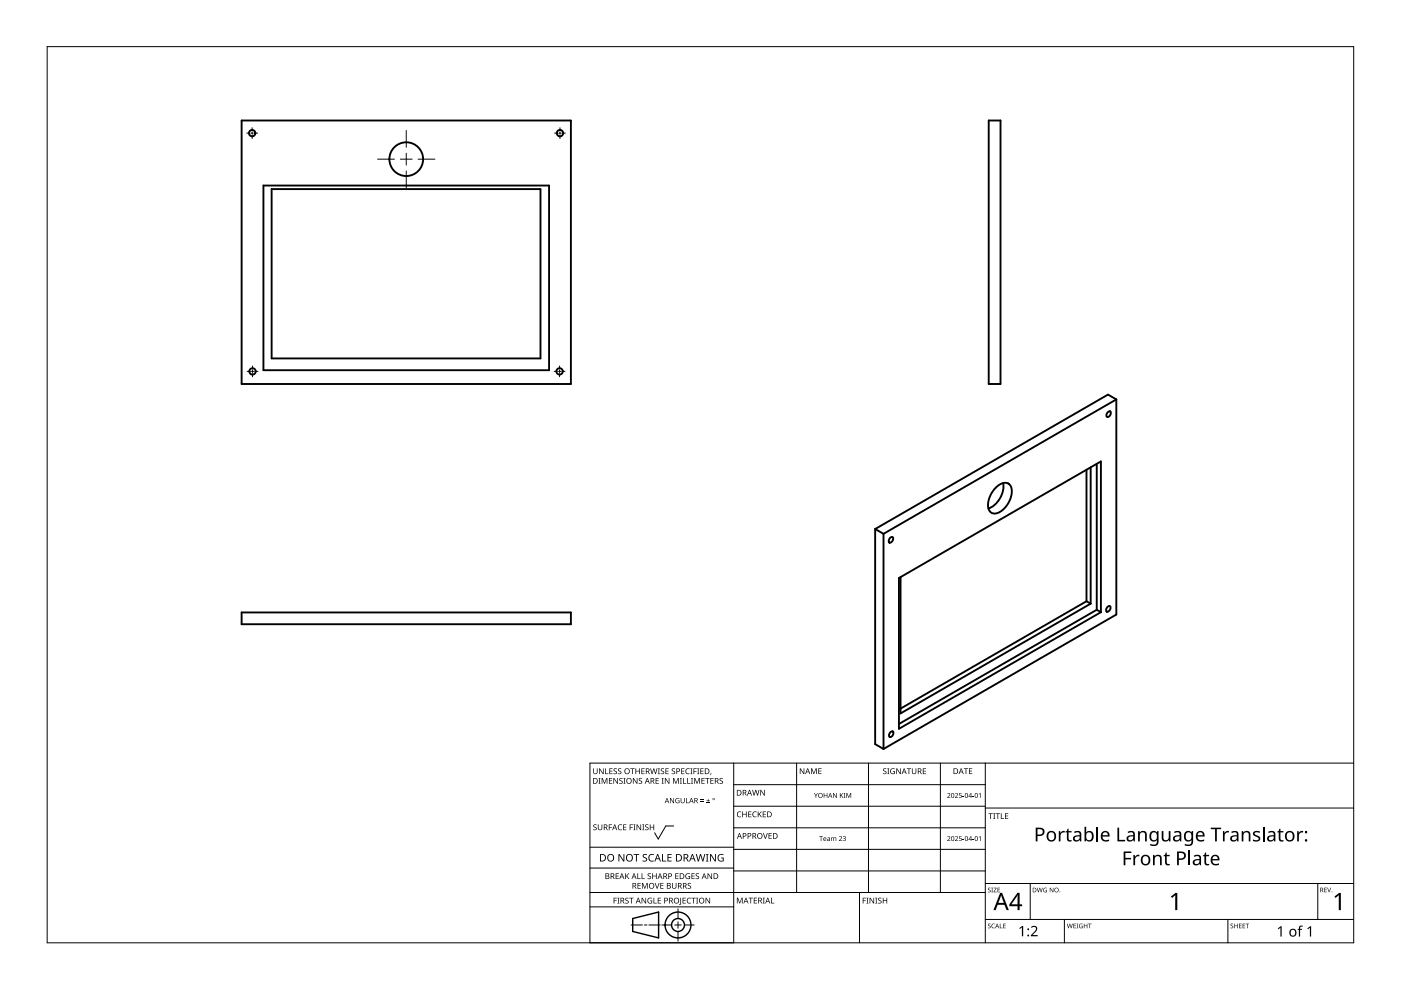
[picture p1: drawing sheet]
<svg xmlns="http://www.w3.org/2000/svg" width="297mm" height="210mm" viewBox="0 0 297 210" stroke-linecap="round" stroke-linejoin="round" font-family="sans-serif">
<g fill="none" stroke="#000" stroke-width=".4">
<path d="M51.2 25.6h69.8v55.8h-69.8zM55.9 39.3h60.5v39.2h-60.5zM209.6 25.6h2.5v55.8h-2.5zM57.6 40.1h57v35.9h-57zM230.4 99.6v27.9M231.2 99.1v28.9M232.5 98.3v31M234.9 87.4l.5-.2a.78 .78 0 0 1-.7 1.2 .75 .75 0 0 1 .2-1zM236.7 84.7v45.6l-49.4 28.5M236.7 84.7l-1.8-1-49.3 28.5M236.7 84.7l-49.4 28.5M185.6 112.2l1.7 1"/>
<path d="M185.6 112.2v45.6l1.7 1M187.3 113.2v45.6M188.8 114l.4-.1a.78 .78 0 0 1-.6 1.1 .75 .75 0 0 1 .2-1zM211.2 103.3a1.99 1.99 0 0 1 3-.5 4.6 4.6 0 0 1-1.9 5.6 1.64 1.64 0 0 1-2.1 .3 1.64 1.64 0 0 1-.7-1.9 5.7 5.7 0 0 1 1.7-3.5zM212.7 102.4a5.1 5.1 0 0 1-3.1 5.4M51.2 129.9h69.8v2.5h-69.8zM190.6 122.6l42.8-24.8v32l-42.8 24.7zM190.9 122.4v28.9l40.3-23.3M230.4 127.5l-39.5 22.7M230.4 127.5l.8 .5M232.5 129.3l.9 .5M232.5 129.3l-41.9 24.2"/>
<path d="M234.9 128.6l.4-.1a.78 .78 0 0 1-.6 1.2 .75 .75 0 0 1 .2-1.1zM188.8 155.2l.5-.1a.78 .78 0 0 1-.7 1.2 .75 .75 0 0 1 .2-1.1z"/>
<circle cx="53.5" cy="28.2" r=".67"/>
<circle cx="86.1" cy="33.7" r="3.6"/>
<circle cx="118.7" cy="28.2" r=".68"/>
<circle cx="53.5" cy="78.7" r=".68"/>
<circle cx="118.6" cy="78.7" r=".68"/>
</g>
<path d="M10 9.9h277v190h-277z" fill="none" stroke="#000" stroke-width=".21"/>
<g fill="none" stroke="#000" stroke-width=".21">
<path d="M125.1 179.6h30.5M142.8 175.1h-1.6l-1.6 2.8-.8-1.3M155.6 161.8v38.1h-30.5v-38.1h161.9M155.6 166.4h53.3M155.6 170.9h53.3M155.6 175.5h53.3M168.9 161.8v27.4M184.1 161.8v27.4M199.4 161.8v27.4M208.9 161.8v38.1M208.9 171.3h78.1M125.1 192.3h30.5"/>
<path d="M125.1 189.2h83.8M125.1 184h30.5M133.8 196.1h2.4M136.6 196.1h.6M137.6 196.1h2.4M140.3 196.1h2.1M143.1 196.1h1.3M143.7 192.7v2M143.7 195.4v1.4M143.7 197.5v2M145.1 196.1h2.1M155.6 180.1h53.3"/>
<path d="M155.6 184.7h53.3M182.2 189.2v10.7M208.9 194.9h78.1M208.9 187.3h78.1M218.4 187.3v7.6M225.7 194.9v5M260.3 194.9v5M279.4 187.3v7.6"/>
</g>
<g fill="#000">
<path d="M125.8 174.9l.5-.1h.2l-.1 .2a.25 .25 0 0 0-.3-.1 .25 .25 0 0 0 0 .4 .4 .4 0 0 1 .4 .3 .4 .4 0 0 1-.2 .5 .4 .4 0 0 1-.5-.3v.1a.27 .27 0 0 0 .5 0 .27 .27 0 0 0-.1-.4l-.4-.2zM125.8 162.9h.1v.8a.32 .32 0 0 0 .3 .3 .32 .32 0 0 0 .3-.3v-.8h.2v.8a.47 .47 0 0 1-.5 .4 .47 .47 0 0 1-.4-.4zM126.9 165h.4l-.1 .1v1l.1 .1h-.4l.1-.1v-1zM126.8 174.8h.1v.8a.32 .32 0 0 0 .3 .3 .32 .32 0 0 0 .3-.3v-.8h.2v.8a.47 .47 0 0 1-.5 .4 .47 .47 0 0 1-.4-.4zM127 162.9h.2l.6 1v-1h.2v1.2h-.2l-.7-1 .1 1h-.2zM127.6 165h.2l.4 1 .4-1h.2v1.2h-.2v-1.1l-.4 1.1h-.1l-.4-1.1v1.1h-.1zM128.3 162.9h.2v1.1h.5v.1h-.7zM129.1 174.8h.7v.1h-.6v.5h.5v.1h-.5v.5h-.1zM129.1 165h.7v.1h-.5v.4h.5v.1h-.5v.4h.5v.2h-.7zM129.2 162.9h.7v.1h-.5v.4h.4v.2h-.4v.4h.5v.1h-.7zM130.1 163l.5-.1 .2 .1v.1a.25 .25 0 0 0-.4-.1 .25 .25 0 0 0 0 .4 .4 .4 0 0 1 .4 .3 .4 .4 0 0 1-.2 .5 .4 .4 0 0 1-.5-.3v.1a.27 .27 0 0 0 .5 0 .27 .27 0 0 0-.1-.4l-.4-.2zM130.1 165h.1l.7 1v-1h.1v1.2h-.2l-.6-1v1h-.1z"/>
<path d="M131.1 175l.5-.2 .3 .1-.1 .1a.49 .49 0 0 0-.7 .4 .49 .49 0 0 0 .8 .4 .57 .57 0 0 1-.8 0 .57 .57 0 0 1 0-.8zM131.1 163l.4-.1 .2 .1v.1a.25 .25 0 0 0-.4-.1 .25 .25 0 0 0 0 .4 .4 .4 0 0 1 .5 .3 .4 .4 0 0 1-.3 .5 .4 .4 0 0 1-.5-.3l.1 .1a.27 .27 0 0 0 .4 0 .27 .27 0 0 0-.1-.4l-.3-.2zM131.3 165.1l.5-.2 .2 .1v.1a.25 .25 0 0 0-.4-.1 .25 .25 0 0 0 0 .4 .4 .4 0 0 1 .4 .3 .4 .4 0 0 1-.2 .5 .4 .4 0 0 1-.5-.2h.1a.27 .27 0 0 0 .4 .1 .27 .27 0 0 0-.1-.4l-.4-.3zM132.2 165h.4l-.1 .1v1l.1 .1h-.4l.1-.1v-1zM132.1 174.8h.7v.1h-.5v.4h.5v.1h-.5v.5h.5v.1h-.7zM133.5 174.8h.7v.1h-.5v.5h.5v.1h-.5v.5h-.2zM133.6 162.9h.9v.1h-.3v1.1h-.2v-1.1h-.4zM134.3 174.8h.4l-.1 .1v1l.1 .1h-.4l.1-.1v-1zM134.2 165h.2l.6 1v-1h.2v1.2h-.2l-.7-1v1h-.1zM134.7 162.9h.2v.5h.6v-.5h.2v1.2h-.2v-.5h-.6v.5h-.2zM135 174.8h.1l.7 1v-1h.1v1.2h-.2l-.6-1v1h-.1zM135.5 165.1l.4-.2 .2 .1v.1a.25 .25 0 0 0-.4-.1 .25 .25 0 0 0 0 .4 .4 .4 0 0 1 .5 .3 .4 .4 0 0 1-.3 .5 .4 .4 0 0 1-.5-.2h.1a.27 .27 0 0 0 .4 .1 .27 .27 0 0 0-.1-.4l-.3-.3z"/>
<path d="M136.2 174.8h.4l-.1 .1v1l.1 .1h-.4l.1-.1v-1zM136 162.9h.7v.1h-.6v.4h.5v.2h-.5v.4h.6v.1h-.7zM136.8 174.9l.4-.1h.3l-.1 .2a.25 .25 0 0 0-.3-.1 .25 .25 0 0 0 0 .4 .4 .4 0 0 1 .4 .3 .4 .4 0 0 1-.3 .5 .4 .4 0 0 1-.4-.3v.1a.27 .27 0 0 0 .5 0 .27 .27 0 0 0-.1-.4l-.4-.2zM137.8 174.8h.1v.5h.6v-.5h.2v1.2h-.2v-.6h-.6v.6h-.1zM137.8 162.9h.2l.3 1 .2-1h.2l.3 1 .2-1h.2l-.3 1.2h-.2l-.3-1-.3 1h-.1zM139 165h.7v.1h-.5v.4h.4v.1h-.4v.4h.5v.2h-.7zM139.5 162.9h.4l-.1 .1v1l.1 .1h-.4l.1-.1v-1zM140.3 165h.4l-.1 .1v1l.1 .1h-.4l.1-.1v-1zM140.1 163l.5-.1 .2 .1v.1a.25 .25 0 0 0-.4-.1 .25 .25 0 0 0 0 .4 .4 .4 0 0 1 .4 .3 .4 .4 0 0 1-.2 .5 .4 .4 0 0 1-.5-.3l.1 .1a.27 .27 0 0 0 .4 0 .27 .27 0 0 0-.1-.4l-.4-.2zM141.1 162.9h.7v.1h-.6v.4h.5v.2h-.5v.4h.6v.1h-.7zM141 165h.1l.7 1v-1h.1v1.2h-.2l-.6-1v1h-.1zM142.1 169.2h.1l.6 .9v-.9h.1v1.1h-.1l-.6-.9v.9h-.1z"/>
<path d="M142.5 163l.4-.1 .2 .1v.1a.25 .25 0 0 0-.4-.1 .25 .25 0 0 0 0 .4 .4 .4 0 0 1 .4 .3 .4 .4 0 0 1-.2 .5 .4 .4 0 0 1-.5-.3l.1 .1a.27 .27 0 0 0 .4 0 .27 .27 0 0 0-.1-.4l-.4-.2zM142.7 165h.2l.4 1 .4-1h.2v1.2h-.1v-1.1l-.4 1.1h-.2l-.4-1.1v1.1h-.1zM143.3 169.3l.5-.1 .3 .1-.1 .1a.45 .45 0 0 0-.7 .3 .45 .45 0 0 0 .6 .5v-.4h-.2v-.1h.4v.6a.6 .6 0 0 1-.8-.2 .6 .6 0 0 1 0-.8zM144.1 165h.5l-.2 .1v1l.2 .1h-.5l.2-.1v-1zM144.8 165h.2v1h.5v.2h-.7zM144.4 162.9h.7v.1h-.5v.4h.5v.2h-.5v.4h.5v.1h-.7zM144.3 169.2h.2v.7a.28 .28 0 0 0 .2 .3 .28 .28 0 0 0 .3-.3v-.7h.2v.7a.42 .42 0 0 1-.5 .4 .42 .42 0 0 1-.4-.4zM145.4 169.2h.2v1h.5v.1h-.7zM145.7 165h.2v1h.5v.2h-.7zM145.5 163.1l.4-.2 .3 .1v.1a.49 .49 0 0 0-.7 .4 .49 .49 0 0 0 .7 .5 .57 .57 0 0 1-.8-.1 .57 .57 0 0 1 0-.8zM146.4 162.9h.4l-.1 .1v1l.1 .1h-.4l.1-.1v-1zM146.5 165h.4l-.1 .1v1l.1 .1h-.4l.1-.1v-1z"/>
<path d="M147 162.9h.7v.1h-.5v.5h.5v.1h-.5v.5h-.2zM147.2 165h.2l.4 1 .4-1h.2v1.2h-.2l.1-1.1-.5 1.1h-.1l-.4-1.1v1.1h-.1zM147.8 162.9h.5l-.2 .1v1l.2 .1h-.5l.2-.1v-1zM148.5 169.9h.7v.1h-.7zM148.5 169.5h.7v.2h-.7zM148.5 162.9h.7v.1h-.6v.4h.5v.2h-.5v.4h.6v.1h-.7zM148.7 165h.7v.1h-.5v.4h.5v.1h-.5v.4h.5v.2h-.7zM149.8 170.2h.7v.1h-.7zM149.5 165h.9v.1h-.3v1.1h-.2v-1.1h-.4zM150.1 169.4l.1 .3h.3l-.3 .1v.3l-.1-.3h-.3l.3-.1zM150.7 163.9h.1l-.2 .4zM150.6 165h.7v.1h-.5v.4h.5v.1h-.5v.4h.5v.2h-.7z"/>
<path d="M152.6 165.1l.4-.2 .3 .1-.1 .1a.25 .25 0 0 0-.4-.1 .25 .25 0 0 0 0 .4 .4 .4 0 0 1 .5 .3 .4 .4 0 0 1-.3 .5 .4 .4 0 0 1-.5-.2h.1a.27 .27 0 0 0 .5 .1 .27 .27 0 0 0-.1-.4l-.4-.3zM156.4 172.2l.4-.2 .4 .1-.1 .1a.49 .49 0 0 0-.7 .5 .49 .49 0 0 0 .7 .4 .57 .57 0 0 1-.8 0 .57 .57 0 0 1 0-.8zM157.4 172.1h.1v.5h.7v-.5h.1v1.2h-.1v-.6h-.7v.6h-.1zM158.6 172.1h.7v.1h-.5v.4h.5v.1h-.5v.4h.5v.2h-.7zM159.7 172.2l.4-.2 .3 .1v.1a.49 .49 0 0 0-.7 .5 .49 .49 0 0 0 .7 .4 .57 .57 0 0 1-.8 0 .57 .57 0 0 1 0-.8zM159.5 167.5h.1l.3 1 .3-1h.1l.3 1 .3-1h.1l-.3 1.2h-.2l-.3-1.1-.3 1.1h-.1zM160.7 172.1h.1v.6l.5-.6h.2l-.5 .5 .5 .7h-.1l-.5-.6-.1 .6h-.1zM161.8 176.6h.1l.4 1.1 .3-1.1h.2l-.5 1.2h-.1zM161.2 167.5h.2l.6 1v-1h.2v1.2h-.2l-.7-1v1h-.1zM161.7 172.1h.7v.1h-.5v.4h.5v.1h-.5v.4h.5v.2h-.7zM162.9 176.6h.7v.2h-.5v.3h.5v.2h-.5v.4h.5v.1h-.7zM169.6 162.9h.2l.6 1v-1h.1v1.2h-.1l-.7-1v1h-.1z"/>
<path d="M172 162.9h.2l.4 1 .3-1h.3v1.2h-.2v-1l-.4 1h-.1l-.4-1.1v1.1h-.1zM172.6 168.1h.1l.3 .5 .3-.5h.1l-.3 .7v.4h-.2v-.4zM173.7 177.3h.8v.1h-.4v.9h-.1v-.9h-.3zM173.5 162.9h.7v.1h-.5v.4h.4v.1h-.4v.5h.5v.1h-.7zM174.6 168.1h.2v.5h.5v-.5h.1v1.1h-.1v-.5h-.5v.5h-.2zM176.2 177.5l.6 .2a.28 .28 0 0 1 .3-.2 .28 .28 0 0 1 .2 .3v.5h-.1v-.5a.19 .19 0 0 0-.2-.2 .19 .19 0 0 0-.2 .3v.4h-.1v-.5a.19 .19 0 0 0-.2-.2 .19 .19 0 0 0-.2 .3v.4h-.1zM176.6 168.1h.2l.5 .9v-.9h.1v1.1h-.1l-.6-.9v.9h-.1zM177.9 177.4a.37 .37 0 0 1 .6 0 .37 .37 0 0 1-.3 .6l-.2 .2h.5v.1h-.6l.2-.4a.27 .27 0 0 0 .3-.3 .27 .27 0 0 0-.4-.1zM178.1 168.1h.1v.5l.6-.5-.4 .5 .4 .6-.5-.5-.1 .5h-.1zM178.9 168.1h.3l-.1 .1 .1 1h-.3l.1-.1zM178.7 177.4a.32 .32 0 0 1 .5-.1 .32 .32 0 0 1 0 .5h-.1a.33 .33 0 0 1 .1 .5 .33 .33 0 0 1-.5-.1 .26 .26 0 0 0 .4 .1 .26 .26 0 0 0 0-.4l-.3-.2a.23 .23 0 0 0 .4 0 .23 .23 0 0 0-.1-.4 .23 .23 0 0 0-.4 .2zM179.4 168.1h.2l.3 .9 .4-.9h.2v1.1h-.2v-.9l-.4 .9-.3-.9v.9h-.2z"/>
<path d="M187.3 163l.4-.1 .2 .1v.1a.25 .25 0 0 0-.4-.1 .25 .25 0 0 0 0 .4 .4 .4 0 0 1 .5 .3 .4 .4 0 0 1-.3 .5 .4 .4 0 0 1-.5-.3l.1 .1a.27 .27 0 0 0 .4 0 .27 .27 0 0 0-.1-.4l-.3-.2zM188.1 162.9h.5l-.2 .1v1l.2 .1h-.5l.2-.1v-1zM188.9 163.1l.5-.2 .3 .1v.1a.5 .5 0 0 0-.8 .4 .5 .5 0 0 0 .7 .5v-.4h-.3v-.1h.4v.6a.66 .66 0 0 1-.8-.1 .66 .66 0 0 1 0-.9zM190 162.9h.2l.7 1-.1-1h.2v1.2h-.2l-.6-1v1h-.2zM192.3 162.9h.9v.1h-.4v1.1h-.2v-1.1h-.3zM193.3 162.9h.2v.8a.32 .32 0 0 0 .3 .3 .32 .32 0 0 0 .3-.3v-.8h.2v.8a.47 .47 0 0 1-.5 .4 .47 .47 0 0 1-.5-.4zM195.7 162.9h.6v.1h-.5v.4h.5v.2h-.5v.4h.5v.1h-.6zM200.8 168.3a.37 .37 0 0 1 .6 0 .37 .37 0 0 1-.2 .5l-.2 .3h.5v.1h-.7l.3-.4a.27 .27 0 0 0 .3-.4 .27 .27 0 0 0-.5-.1zM200.8 177.4a.37 .37 0 0 1 .6 0 .37 .37 0 0 1-.2 .6l-.2 .2h.5v.1h-.7l.3-.4a.27 .27 0 0 0 .3-.3 .27 .27 0 0 0-.5-.1zM202.5 168.3a.37 .37 0 0 1 .6 0 .37 .37 0 0 1-.3 .5l-.2 .3h.5v.1h-.6l.2-.4a.27 .27 0 0 0 .3-.4 .27 .27 0 0 0-.4-.1zM202.5 177.4a.37 .37 0 0 1 .6 0 .37 .37 0 0 1-.3 .6l-.2 .2h.5v.1h-.6l.2-.4a.27 .27 0 0 0 .3-.3 .27 .27 0 0 0-.4-.1zM203.4 168.1h.5v.2h-.4l-.1 .3a.34 .34 0 0 1 .5 .1 .34 .34 0 0 1-.1 .5 .34 .34 0 0 1-.5-.2 .29 .29 0 0 0 .4 .1 .29 .29 0 0 0 0-.5 .29 .29 0 0 0-.4 0z"/>
<path d="M203.4 177.3h.5v.1h-.4l-.1 .3a.34 .34 0 0 1 .5 .1 .34 .34 0 0 1-.1 .5 .34 .34 0 0 1-.5-.1 .29 .29 0 0 0 .4 0 .29 .29 0 0 0 0-.4 .29 .29 0 0 0-.4 0zM204.1 168.7h.3v.1h-.3zM204.1 177.9h.3v.1h-.3zM204.3 162.9h1v.1h-.4v1.1h-.2v-1.1h-.4zM205.4 162.9h.7v.1h-.5v.4h.5v.1h-.5v.5h.5v.1h-.7zM206.2 168.7h.3v.1h-.3zM206.2 177.9h.3v.1h-.3zM207.5 168.4l.4-.3v1.1h-.1v-.9zM207.5 177.5l.4-.2v1h-.1v-.9zM209.6 172.4h.9v.2h-.4v1h-.1v-1h-.4zM210.6 172.4h.4l-.1 .1v1l.1 .1h-.4l.1-.1v-1zM211.1 172.4h.9v.2h-.4v1h-.1v-1h-.4z"/>
<path d="M212.2 172.4h.2v1.1h.5v.1h-.7zM213.1 172.4h.7v.2h-.6v.3h.5v.2h-.5v.4h.6v.1h-.7zM224.5 176.2h.3v.4l.4-.4h.6l-.1 .3h-.5l-.3 .4-.1 1.5h-.3zM226.3 175.7h.3v.5h.6v.3h-.6v1.3l.2 .3h.4v.3a.67 .67 0 0 1-1-.6v-1.3h-.3v-.2l.3-.1zM236.9 175.5h.4v2.6h1.3v.3h-1.7zM241.3 176.2h.3v.3a.83 .83 0 0 1 1-.3 .83 .83 0 0 1 .5 .8v1.4h-.3v-1.4a.59 .59 0 0 0-.7-.5 .59 .59 0 0 0-.4 .8v1.1h-.4zM246.3 176.2h.4v1.4a.59 .59 0 0 0 .7 .5 .59 .59 0 0 0 .4-.8v-1.1h.4v2.2h-.3l-.1-.3a.84 .84 0 0 1-.9 .3 .84 .84 0 0 1-.6-.8zM256.7 175.5h2.2v.3h-.9v2.6h-.4v-2.6h-.9zM259.3 176.2h.3v.4l.4-.4h.6l-.1 .3h-.5l-.3 .4-.1 1.5h-.3zM263.3 176.2h.3v.3a.83 .83 0 0 1 .9-.3 .83 .83 0 0 1 .6 .8v1.4h-.3v-1.4a.59 .59 0 0 0-.8-.5 .59 .59 0 0 0-.4 .8v1.1h-.3zM265.8 176.4a1.29 1.29 0 0 1 1.4-.1l-.2 .3-.4-.1a.35 .35 0 0 0-.6 .1 .35 .35 0 0 0 .4 .5h.2a.66 .66 0 0 1 .6 .8 .66 .66 0 0 1-.9 .5l-.6-.1v-.3l.6 .1 .5-.1v-.3l-.6-.4a.58 .58 0 0 1-.4-.9zM271.3 175.7h.2v.5h.6v.3h-.6v1.3l.2 .3h.4v.3a.67 .67 0 0 1-1-.6v-1.3h-.3v-.2l.3-.1z"/>
<path d="M275 176.2h.3l.1 .4 .4-.4h.5v.3h-.5l-.3 .4-.1 1.5h-.4zM130.1 190.3h.7v.2h-.5v.4h.4v.1h-.4v.6h-.2zM130.5 185.2h.7v.1h-.5v.4h.5v.1h-.5v.4h.5v.2h-.7zM130.9 190.3h.4l-.1 .2v.9l.1 .2h-.4l.1-.2v-.9zM131.1 181.1h.3l.8 1.3v-1.3h.2v1.6h-.3l-.8-1.4v1.4h-.2zM132.6 190.5l.4-.2 .3 .1-.1 .1a.25 .25 0 0 0-.4-.1 .25 .25 0 0 0 0 .4 .4 .4 0 0 1 .5 .3 .4 .4 0 0 1-.3 .5 .4 .4 0 0 1-.5-.2h.1a.27 .27 0 0 0 .5 .1 .27 .27 0 0 0-.1-.5l-.4-.2zM132.6 185.2h.1v.6l.6-.6h.1l-.5 .5 .5 .7h-.1l-.5-.6-.1 .6h-.1zM133.4 190.3h.9v.2h-.4v1.1h-.1v-1.1h-.4zM134.3 181.1h1.2v.2h-.5v1.4h-.2v-1.4h-.5zM135.1 185.2h.2v1h.5v.2h-.7zM135.2 187.2h.6v.1h-.5v.4h.5v.2h-.5v.4h.5v.1h-.6zM136 185.2h.2v1h.5v.2h-.7z"/>
<path d="M136.1 187.2h.2l.4 1 .4-1h.2v1.2h-.1v-1l-.4 1h-.2l-.4-1 .1 1h-.2zM136 190.3h.2l.7 1.1-.1-1.1h.2v1.3h-.2l-.6-1v1h-.2zM136.3 181.2l.3-.1h.6l-.2 .2a.33 .33 0 0 0-.5 .1 .33 .33 0 0 0 .4 .4 .49 .49 0 0 1 .3 .7 .49 .49 0 0 1-.8 .2l-.2-.1v-.2l.3 .1a.35 .35 0 0 0 .5-.2 .35 .35 0 0 0-.4-.4l-.3-.3zM137.4 190.5l.6-.2 .3 .1-.1 .1a.5 .5 0 0 0-.8 .4 .5 .5 0 0 0 .7 .5v-.3h-.3v-.2h.5v.6a.66 .66 0 0 1-.9-.1 .66 .66 0 0 1 0-.9zM137.4 185.3l.4-.2 .2 .1v.1a.25 .25 0 0 0-.4-.1 .25 .25 0 0 0 0 .4 .4 .4 0 0 1 .4 .3 .4 .4 0 0 1-.2 .5 .4 .4 0 0 1-.5-.2h.1a.27 .27 0 0 0 .4 .1 .27 .27 0 0 0-.1-.4l-.4-.3zM137.7 181.3l.5-.2h.5l-.1 .2a.63 .63 0 0 0-.9 .6 .63 .63 0 0 0 .9 .5v.2a.83 .83 0 0 1-1-.3 .83 .83 0 0 1 .1-1zM138.6 190.3h.1v1.1h.5v.2h-.6zM138.8 187.2h.2l.3 1.1 .4-1.1h.1l-.4 1.2h-.2zM138.3 185.2h.2v.5h.6v-.5h.1v1.2h-.1v-.6h-.6v.6h-.2zM139.5 190.3h.6v.2h-.5v.4h.5v.1h-.5v.4h.5v.2h-.6zM140.4 181.1h.2v1.4h.6v.2h-.8zM140 187.2h.7v.1h-.5v.4h.4v.2h-.4v.4h.5v.1h-.7z"/>
<path d="M141.5 181.1h.9v.2h-.7v.4h.7v.2h-.7v.6h.7v.2h-.9zM142.5 187.2h.1v.8a.32 .32 0 0 0 .4 .3 .32 .32 0 0 0 .3-.3v-.8h.1v.8a.47 .47 0 0 1-.5 .4 .47 .47 0 0 1-.4-.4zM143.2 185.2h.7v.1h-.6v.4h.5v.1h-.5v.4h.6v.2h-.7zM144.2 190.3h.2v1.3l-.1 .2-.3 .1v-.2l.2-.1zM144.7 190.3h.7v.2h-.5v.4h.5v.1h-.5v.4h.5v.2h-.7zM145.5 185.3l.4-.2 .4 .1-.1 .1a.5 .5 0 0 0-.7 .4 .5 .5 0 0 0 .7 .5v-.3h-.3v-.2h.4v.6a.66 .66 0 0 1-.9-.1 .66 .66 0 0 1 .1-.9zM145.8 190.5l.4-.2 .3 .1v.1a.49 .49 0 0 0-.7 .5 .49 .49 0 0 0 .7 .4 .57 .57 0 0 1-.8 0 .57 .57 0 0 1 0-.8zM145.9 187.3l.4-.1 .2 .1v.1a.25 .25 0 0 0-.4-.1 .25 .25 0 0 0 0 .4 .4 .4 0 0 1 .4 .3 .4 .4 0 0 1-.2 .5 .4 .4 0 0 1-.5-.3l.1 .1a.27 .27 0 0 0 .4 0 .27 .27 0 0 0-.1-.4l-.4-.2zM146.6 190.3h.9v.2h-.4v1.1h-.1v-1.1h-.4zM146.6 185.2h.7v.1h-.5v.4h.5v.1h-.5v.4h.5v.2h-.7zM147.6 190.3h.4l-.1 .2v.9l.1 .2h-.4l.1-.2v-.9zM147.5 185.3l.5-.2 .2 .1v.1a.25 .25 0 0 0-.4-.1 .25 .25 0 0 0 0 .4 .4 .4 0 0 1 .4 .3 .4 .4 0 0 1-.2 .5 .4 .4 0 0 1-.5-.2h.1a.27 .27 0 0 0 .4 .1 .27 .27 0 0 0-.1-.4l-.4-.3z"/>
<path d="M147.5 181.1h.2l.4 1.3 .3-1.3h.2l.4 1.3 .3-1.3h.2l-.4 1.6h-.2l-.4-1.4-.3 1.4h-.2zM149.7 181.1h.5l-.2 .1v1.3l.2 .2h-.5l.1-.2v-1.3zM149.6 190.3h.2l.6 1.1v-1.1h.2v1.3h-.2l-.7-1v1h-.1zM150 185.2h.2l.6 1v-1h.2v1.2h-.2l-.7-1 .1 1h-.2zM150.5 181.1h.3l.8 1.3v-1.3h.2v1.6h-.3l-.8-1.4v1.4h-.2zM152.3 181.3l.8-.2h.3l-.1 .2a.65 .65 0 0 0-1 .5 .65 .65 0 0 0 .9 .7v-.5h-.3v-.2h.5v.8a.86 .86 0 0 1-1.1-.2 .86 .86 0 0 1 0-1.1zM156.2 190.3h.3l.3 1 .4-1h.3v1.2h-.2v-1l-.4 1h-.1l-.4-1v1h-.2zM158.7 190.3h.9v.2h-.3v1h-.2v-1h-.4zM159.8 190.3h.7v.2h-.5v.3h.5v.2h-.5v.4h.5v.1h-.7zM161.7 190.3h.5l-.2 .2v.9l.2 .1h-.5l.2-.1v-.9zM163.5 190.3h.1v1.1h.6v.1h-.7zM182.9 190.3h.7v.2h-.5v.4h.5v.1h-.5v.6h-.2z"/>
<path d="M183.7 190.3h.4l-.1 .2v.9l.1 .2h-.4l.1-.2v-.9zM184.4 190.3h.1l.7 1v-1h.1v1.3h-.1l-.7-1v1h-.1zM185.6 190.3h.4l-.1 .2v.9l.1 .2h-.4l.1-.2v-.9zM186.2 190.5l.5-.2 .2 .1v.1a.25 .25 0 0 0-.4-.1 .25 .25 0 0 0 0 .4 .4 .4 0 0 1 .4 .3 .4 .4 0 0 1-.2 .5 .4 .4 0 0 1-.5-.2 .27 .27 0 0 0 .5 .1 .27 .27 0 0 0-.1-.5l-.4-.2zM187.2 190.3h.1v.6h.6v-.6h.2v1.3h-.2v-.6h-.6v.6h-.1zM209.5 188.3l.3-.1 .2 .2a.24 .24 0 0 0-.3-.1 .24 .24 0 0 0-.1 .3 .24 .24 0 0 0 .3 .1 .31 .31 0 0 1 0 .5 .31 .31 0 0 1-.5-.2 .23 .23 0 0 0 .4 .2 .23 .23 0 0 0 0-.4l-.3-.2zM209.5 195.9l.3-.1 .2 .2a.24 .24 0 0 0-.3-.1 .24 .24 0 0 0-.1 .3 .24 .24 0 0 0 .3 .1 .31 .31 0 0 1 0 .5 .31 .31 0 0 1-.5-.1 .23 .23 0 0 0 .4 .1 .23 .23 0 0 0 0-.4l-.3-.2zM210.2 188.2h.3l-.1 .1 .1 .9h-.3l.1-.1zM210.3 196l.4-.2 .2 .1v.1a.39 .39 0 0 0-.6 .3 .39 .39 0 0 0 .6 .4 .46 .46 0 0 1-.7-.1 .46 .46 0 0 1 .1-.6zM210.7 188.2h.6l-.5 .9h.5v.1h-.7l.5-.9h-.4zM212 195.8h.1v.9l.4 .1h-.5zM211.5 188.2h.5l-.4 .1v.3h.4l-.4 .1v.4l.4 .1h-.5z"/>
<path d="M212.7 195.8h.5l-.4 .1v.3h.4l-.4 .2v.3l.4 .1h-.5zM216.1 196.8l.6-.5h.2v2.2h-.2v-1.9l-.4 .4zM218.6 196.5a.76 .76 0 0 1 1.2 0 .76 .76 0 0 1-.3 1.2l-.6 .6h1.1v.2h-1.4v-.2l.7-.8a.52 .52 0 0 0 .3-.8 .52 .52 0 0 0-.9 0zM219.8 188.2h.2l.2 .8 .2-.8h.1l.2 .8 .2-.8h.2l-.3 1h-.1l-.2-.8-.3 .8h-.1zM221.3 188.3h.7h-.1a.4 .4 0 0 0-.6 .4 .4 .4 0 0 0 .6 .4v-.3l-.3-.1h.4v.5a.53 .53 0 0 1-.7-.2 .53 .53 0 0 1 0-.7zM222.6 188.2h.1l.5 .8v-.8h.1v1h-.1l-.5-.8v.8h-.1zM226.2 195.8h.1l.2 .9 .3-.9h.1l.2 .9 .2-.9h.1l-.2 1h-.1l-.3-.8-.2 .8h-.1zM227.6 195.8h.5l-.4 .1v.3h.4l-.4 .2v.3l.4 .1h-.5zM228.3 195.8h.3l-.1 .1 .1 .9h-.3l.1-.1zM228.9 196l.7-.1-.2 .1a.4 .4 0 0 0-.5 .3 .4 .4 0 0 0 .5 .4v-.3l-.2-.1h.4v.5a.53 .53 0 0 1-.7-.1 .53 .53 0 0 1 0-.7zM229.8 195.8h.1v.4h.5v-.4h.1v1h-.1v-.4h-.5v.4h-.1zM230.7 195.8h.7l-.3 .1v.9h-.1v-.9z"/>
<path d="M238.2 180.5h1.7v.4h-1.3v1h1.2v.3h-1.2v1.2h-.4zM240.3 181.3h.3l.1 .4 .3-.4 .6-.1-.1 .4h-.4l-.4 .3v1.5h-.4zM244.5 181.3h.2l.1 .3a.83 .83 0 0 1 .9-.3 .83 .83 0 0 1 .6 .7v1.4h-.3v-1.3a.59 .59 0 0 0-.8-.6 .59 .59 0 0 0-.4 .8v1.1h-.3zM247.2 180.8h.2v.5h.6v.2h-.6v1.3l.2 .4h.4v.2a.67 .67 0 0 1-1-.6v-1.3h-.3v-.1l.3-.2zM248.3 190.1l.9-.8h.4v3.7h-.4v-3.2l-.7 .6zM255.5 180.8h.2v.5h.6v.2h-.6v1.3l.2 .4h.5v.2a.67 .67 0 0 1-1-.6v-1.3h-.4v-.1l.4-.2zM260.9 195.9l.4-.1 .1 .2a.24 .24 0 0 0-.3-.1 .24 .24 0 0 0-.1 .3 .24 .24 0 0 0 .4 .1 .31 .31 0 0 1-.1 .5 .31 .31 0 0 1-.4-.1 .23 .23 0 0 0 .3 .1 .23 .23 0 0 0 .1-.4l-.4-.2zM261.7 195.8h.1v.4h.5v-.4h.1v1h-.1v-.4h-.5v.4h-.1zM262.7 195.8h.5l-.4 .1v.3h.4l-.4 .2v.3l.4 .1h-.5zM263.5 195.8h.5l-.4 .1v.3h.4l-.4 .2v.3l.4 .1h-.5zM264.1 195.8h.7l-.3 .1v.9h-.1v-.9zM270.9 196.9l.6-.5h.2v2.2h-.2v-1.9l-.4 .3z"/>
<path d="M275.5 196.4l.7-.1v.2h-.4l-.1 .2-.1 .2h.5v.2h-.5v1.5h-.2v-1.5h-.3l.3-.2zM277.2 196.9l.6-.5h.2v2.2h-.3v-1.9l-.4 .3zM280.8 188.2h.5l-.4 .1v.3h.4l-.4 .1v.4l.4 .1h-.5zM281.4 188.2h.1l.3 .8 .3-.8h.1l-.3 1h-.2zM282.9 190.1l1-.8h.4v3.7h-.5l.1-3.2-.7 .6z"/>
<path d="M125.7 165h.4a.61 .61 0 0 1 .6 .6 .61 .61 0 0 1-.6 .6h-.4zM125.9 165.1v.9h.2a.48 .48 0 0 0 .5-.4 .48 .48 0 0 0-.5-.5z"/>
<path d="M128 174.8h.3a.35 .35 0 0 1 .5 .2 .35 .35 0 0 1-.3 .5l.4 .5h-.2l-.3-.5h-.2v.5h-.2zM128.2 174.9v.5h.1a.23 .23 0 0 0 .3-.2 .23 .23 0 0 0-.3-.3z"/>
<path d="M130.3 174.8h.1l.5 1.2h-.2l-.1-.4h-.5l-.2 .4h-.1zM130.3 175l-.2 .5h.4z"/>
<path d="M132.3 163.5a.61 .61 0 0 1 1.2 0 .61 .61 0 0 1-1.2 0zM132.6 163.5a.45 .45 0 0 0 .8 0 .45 .45 0 0 0-.8 0z"/>
<path d="M132.7 165.6a.61 .61 0 0 1 1.2 0 .61 .61 0 0 1-1.2 0zM133 165.6a.45 .45 0 0 0 .9 0 .45 .45 0 0 0-.9 0z"/>
<path d="M136.9 162.9h.4a.35 .35 0 0 1 .4 .3 .35 .35 0 0 1-.2 .4l.3 .5h-.2l-.3-.5h-.2v.5h-.2zM137.1 163v.5h.2a.23 .23 0 0 0 .3-.2 .23 .23 0 0 0-.3-.3z"/>
<path d="M137.2 165h.1l.5 1.2h-.2l-.1-.4h-.5l-.2 .4h-.1zM137.2 165.1l-.2 .6h.4z"/>
<path d="M137.9 165h.4a.35 .35 0 0 1 .4 .2 .35 .35 0 0 1-.2 .4l.3 .6h-.2l-.3-.5h-.2v.5h-.2zM138.1 165.1v.4h.2a.23 .23 0 0 0 .3-.2 .23 .23 0 0 0-.3-.2z"/>
<path d="M141.4 169.2h.1l.4 1.1h-.1l-.2-.3h-.4l-.1 .3h-.2zM141.4 169.3l-.2 .5h.4z"/>
<path d="M143.4 162.9h.3a.41 .41 0 0 1 .5 .5 .41 .41 0 0 1-.6 .3v.4h-.2zM143.6 163v.5a.29 .29 0 0 0 .4-.2 .29 .29 0 0 0-.4-.3z"/>
<path d="M146.5 169.2h.2l.4 1.1h-.2l-.1-.3h-.4l-.2 .3h-.1zM146.6 169.3l-.2 .5h.4z"/>
<path d="M147.2 169.2h.3a.31 .31 0 0 1 .4 .2 .31 .31 0 0 1-.2 .4l.3 .5h-.2l-.2-.5h-.2v.5h-.2zM147.4 169.3v.4h.1a.21 .21 0 0 0 .3-.2 .21 .21 0 0 0-.3-.2z"/>
<path d="M149.4 162.9h.4a.61 .61 0 0 1 .6 .6 .61 .61 0 0 1-.6 .6h-.4zM149.6 163v1h.2a.48 .48 0 0 0 .4-.5 .48 .48 0 0 0-.4-.5z"/>
<path d="M151.1 169.4a.24 .24 0 0 1 .4 0 .24 .24 0 0 1-.4 0zM151.2 169.4a.14 .14 0 0 0 .2 0 .14 .14 0 0 0-.2 0z"/>
<path d="M151.6 165h.3a.35 .35 0 0 1 .4 .2 .35 .35 0 0 1-.2 .4l.3 .6h-.2l-.2-.5h-.3v.5h-.1zM151.7 165.1v.4h.2a.23 .23 0 0 0 .3-.2 .23 .23 0 0 0-.3-.2z"/>
<path d="M156.7 176.6h.1l.5 1.2h-.1l-.2-.3h-.5l-.1 .3h-.2zM156.8 176.8l-.2 .5h.4z"/>
<path d="M156.2 167.5h.4a.61 .61 0 0 1 .6 .6 .61 .61 0 0 1-.6 .6h-.4zM156.4 167.6v1h.1a.48 .48 0 0 0 .5-.5 .48 .48 0 0 0-.4-.5z"/>
<path d="M157.5 167.5h.3a.35 .35 0 0 1 .4 .2 .35 .35 0 0 1-.2 .4l.3 .6h-.1l-.3-.5h-.3v.5h-.1zM157.6 167.6v.5h.2a.23 .23 0 0 0 .3-.3 .23 .23 0 0 0-.3-.2z"/>
<path d="M157.5 176.6h.3a.41 .41 0 0 1 .5 .5 .41 .41 0 0 1-.7 .3v.4h-.1zM157.6 176.8v.4a.29 .29 0 0 0 .5-.2 .29 .29 0 0 0-.5-.2z"/>
<path d="M158.5 176.6h.3a.41 .41 0 0 1 .5 .5 .41 .41 0 0 1-.6 .3v.4h-.2zM158.7 176.8v.4a.29 .29 0 0 0 .4-.2 .29 .29 0 0 0-.4-.2z"/>
<path d="M158.8 167.5h.2l.5 1.2h-.2l-.2-.4h-.4l-.2 .4h-.1zM158.9 167.6l-.2 .6h.4z"/>
<path d="M159.5 176.6h.4a.35 .35 0 0 1 .4 .3 .35 .35 0 0 1-.2 .4l.3 .5h-.2l-.3-.5h-.2v.5h-.2zM159.7 176.8v.4h.2a.23 .23 0 0 0 .3-.2 .23 .23 0 0 0-.3-.2z"/>
<path d="M160.4 177.2a.65 .65 0 0 1 1.3 0 .65 .65 0 0 1-1.3 0zM160.7 177.2a.45 .45 0 0 0 .9 0 .45 .45 0 0 0-.9 0z"/>
<path d="M162.7 172.1h.3a.61 .61 0 0 1 .6 .6 .61 .61 0 0 1-.6 .6h-.3zM162.8 172.2v.9h.2a.48 .48 0 0 0 .5-.4 .48 .48 0 0 0-.5-.5z"/>
<path d="M163.9 176.6h.4a.61 .61 0 0 1 .6 .7 .61 .61 0 0 1-.7 .5h-.3zM164 176.8v.9h.2a.48 .48 0 0 0 .5-.4 .48 .48 0 0 0-.5-.5z"/>
<path d="M171.2 162.9h.1l.5 1.2h-.2l-.1-.4h-.5l-.1 .4h-.2zM171.2 163.1l-.1 .5h.3z"/>
<path d="M173.4 168.7a.51 .51 0 0 1 1 0 .51 .51 0 0 1-1 0zM173.6 168.7a.4 .4 0 0 0 .8 0 .4 .4 0 0 0-.8 0z"/>
<path d="M174.6 177.6h.5l.1 .4h-.5l.1 .2h.4a.37 .37 0 0 1-.6 0 .37 .37 0 0 1 0-.6zM174.8 177.7l-.1 .2h.4l-.1-.3z"/>
<path d="M175.4 177.6h.5l.1 .7-.1-.1a.26 .26 0 0 1-.4 .1 .26 .26 0 0 1-.1-.3 .26 .26 0 0 1 .3-.1l.1-.1v-.1zM175.5 178a.19 .19 0 0 0 .2 .3 .21 .21 0 0 0 .1-.4z"/>
<path d="M176 168.1l.5 1.1-.3-.3h-.4l-.2 .3zM176 168.3l-.1 .4h.3z"/>
<path d="M191.6 162.9h.2l.4 1.2h-.1l-.2-.4h-.4l-.2 .4h-.1zM191.7 163.1l-.2 .5h.4z"/>
<path d="M194.6 162.9h.3a.35 .35 0 0 1 .5 .2 .35 .35 0 0 1-.3 .5l.4 .5h-.2l-.3-.5h-.3v.5h-.1zM194.7 163v.5h.2a.23 .23 0 0 0 .3-.2 .23 .23 0 0 0-.3-.3z"/>
<path d="M201.8 168.2l.3-.1 .2 .3v.5l-.2 .3-.3-.1-.1-.2zM201.9 168.3l-.1 .1a.37 .37 0 0 0-.1 .4 .37 .37 0 0 0 .4 .2 .4 .4 0 0 0 .2-.5 .4 .4 0 0 0-.4-.2z"/>
<path d="M201.8 177.3h.3l.2 .2v.5l-.2 .3h-.3l-.1-.2zM201.9 177.4l-.1 .1a.37 .37 0 0 0-.1 .5 .37 .37 0 0 0 .4 .2 .4 .4 0 0 0 .2-.5 .4 .4 0 0 0-.4-.3z"/>
<path d="M202.2 162.9h.3a.61 .61 0 0 1 .6 .6 .61 .61 0 0 1-.6 .6h-.3zM202.3 163v1h.2a.48 .48 0 0 0 .5-.5 .48 .48 0 0 0-.5-.5z"/>
<path d="M203.7 162.9h.2l.4 1.2h-.1l-.2-.4h-.5l-.1 .4h-.2zM203.8 163.1l-.2 .5h.4z"/>
<path d="M204.7 168.2l.3-.1 .2 .3v.5l-.2 .3-.3-.1-.1-.2zM204.8 168.3l-.1 .1a.37 .37 0 0 0-.1 .4 .37 .37 0 0 0 .4 .2 .4 .4 0 0 0 .2-.5 .4 .4 0 0 0-.4-.2z"/>
<path d="M204.7 177.3h.3l.2 .2v.5l-.2 .3h-.3l-.1-.2zM204.8 177.4l-.1 .1a.37 .37 0 0 0-.1 .5 .37 .37 0 0 0 .4 .2 .4 .4 0 0 0 .2-.5 .4 .4 0 0 0-.4-.3z"/>
<path d="M205.8 168.1h.1v.7h.2l-.2 .4h-.1v-.3h-.5zM205.8 168.3l-.3 .5h.3z"/>
<path d="M205.8 177.3h.1v.7h.2l-.2 .3h-.1v-.2h-.5zM205.8 177.4l-.3 .6h.3z"/>
<path d="M206.8 168.2l.3-.1 .2 .3v.5l-.2 .3-.3-.1-.1-.2zM206.9 168.3l-.1 .1a.37 .37 0 0 0-.1 .4 .37 .37 0 0 0 .4 .2 .4 .4 0 0 0 .2-.5 .4 .4 0 0 0-.4-.2z"/>
<path d="M206.8 177.3h.3l.2 .2v.5l-.2 .3h-.3l-.1-.2zM206.9 177.4l-.1 .1a.37 .37 0 0 0-.1 .5 .37 .37 0 0 0 .4 .2 .4 .4 0 0 0 .2-.5 .4 .4 0 0 0-.4-.3z"/>
<path d="M219.6 175.5h.8a.92 .92 0 0 1 1.1 .9 .92 .92 0 0 1-1.2 .9h-.3v1.1h-.4zM220 175.8v1.1a.73 .73 0 0 0 .8 0 .73 .73 0 0 0 .2-.8l-.3-.3z"/>
<path d="M222.2 176.5a1.08 1.08 0 0 1 1.5 .1 1.08 1.08 0 0 1-.1 1.5 1.08 1.08 0 0 1-1.6-.2 1.47 1.47 0 0 1 .2-1.4zM222.5 176.6a.85 .85 0 0 0-.2 1 .85 .85 0 0 0 .9 .5 .82 .82 0 0 0 .4-1.1 .82 .82 0 0 0-1.1-.4z"/>
<path d="M227.7 176.4a.9 .9 0 0 1 1-.3 .9 .9 0 0 1 .6 .8v1.5h-.3l-.1-.3a.74 .74 0 0 1-.9 .4 .74 .74 0 0 1-.4-1 .74 .74 0 0 1 .9-.4h.4a.51 .51 0 0 0-.2-.6 .51 .51 0 0 0-.6 0l-.3 .1zM228 177.5a.47 .47 0 0 0 .2 .7 .47 .47 0 0 0 .6-.3l.1-.6z"/>
<path d="M229.9 175.3h.4v1.2a.96 .96 0 0 1 1.2-.2 .96 .96 0 0 1 .4 1.3 .91 .91 0 0 1-.6 .8 .91 .91 0 0 1-1-.3l-.1 .3h-.3zM230.5 176.6a.85 .85 0 0 0-.2 1 .85 .85 0 0 0 .9 .5 .85 .85 0 0 0 .3-1 .85 .85 0 0 0-.9-.6z"/>
<path d="M233.6 176.5a.94 .94 0 0 1 1.2-.2 .94 .94 0 0 1 .4 1.1h-1.4a.83 .83 0 0 0 .5 .7 .83 .83 0 0 0 .8-.1v.3a1.19 1.19 0 0 1-1.5-.2 1.19 1.19 0 0 1 0-1.6zM233.9 176.6l-.1 .5h1.1a.54 .54 0 0 0-.3-.6 .54 .54 0 0 0-.7 .1z"/>
<path d="M239.1 176.4a.9 .9 0 0 1 .9-.3 .9 .9 0 0 1 .6 .8v1.5h-.2l-.1-.3a.74 .74 0 0 1-1 .4 .74 .74 0 0 1-.4-1 .74 .74 0 0 1 1-.4h.4a.51 .51 0 0 0-.2-.6 .51 .51 0 0 0-.6 0l-.3 .1zM239.3 177.5a.47 .47 0 0 0 .2 .7 .47 .47 0 0 0 .7-.3l.1-.6z"/>
<path d="M244.1 176.3l.6-.1 .6 .3v-.3h.3v2.2a1.1 1.1 0 0 1-1.7 .8v-.3a.87 .87 0 0 0 1.4-.3v-.5a.96 .96 0 0 1-1.3 .2 .96 .96 0 0 1-.3-1.2zM244.3 176.6l-.2 .4a.74 .74 0 0 0 0 .9 .74 .74 0 0 0 .9 .1 .86 .86 0 0 0 .3-1 .86 .86 0 0 0-.9-.5z"/>
<path d="M248.9 176.4a.9 .9 0 0 1 1-.3 .9 .9 0 0 1 .6 .8v1.5h-.3l-.1-.3a.74 .74 0 0 1-.9 .4 .74 .74 0 0 1-.4-1 .74 .74 0 0 1 .9-.4h.4a.51 .51 0 0 0-.2-.6 .51 .51 0 0 0-.6 0l-.3 .1zM249.2 177.5a.47 .47 0 0 0 .2 .7 .47 .47 0 0 0 .6-.3l.1-.6z"/>
<path d="M251.4 176.3l.6-.1 .6 .3 .1-.3h.3v2.2a1.1 1.1 0 0 1-1.8 .8v-.3a.87 .87 0 0 0 1.4-.3v-.5a.96 .96 0 0 1-1.2 .2 .96 .96 0 0 1-.4-1.2zM251.6 176.6l-.2 .4a.74 .74 0 0 0 .1 .9 .74 .74 0 0 0 .9 .1 .86 .86 0 0 0 .2-1 .86 .86 0 0 0-.9-.5z"/>
<path d="M253.8 176.5a.94 .94 0 0 1 1.2-.2 .94 .94 0 0 1 .4 1.1h-1.5a.83 .83 0 0 0 .5 .7 .83 .83 0 0 0 .9-.1v.3a1.19 1.19 0 0 1-1.6-.2 1.19 1.19 0 0 1 .1-1.6zM254.1 176.6l-.2 .5h1.1a.54 .54 0 0 0-.3-.6 .54 .54 0 0 0-.6 .1z"/>
<path d="M261.1 176.4a.9 .9 0 0 1 .9-.3 .9 .9 0 0 1 .6 .8v1.5h-.3v-.3a.74 .74 0 0 1-1 .4 .74 .74 0 0 1-.4-1 .74 .74 0 0 1 1-.4h.3a.51 .51 0 0 0-.2-.6 .51 .51 0 0 0-.5 0l-.3 .1zM261.3 177.5a.47 .47 0 0 0 .2 .7 .47 .47 0 0 0 .6-.3l.1-.6z"/>
<path d="M268.9 176.4a.9 .9 0 0 1 .9-.3 .9 .9 0 0 1 .6 .8v1.5h-.3v-.3a.74 .74 0 0 1-1 .4 .74 .74 0 0 1-.4-1 .74 .74 0 0 1 1-.4h.4a.51 .51 0 0 0-.2-.6 .51 .51 0 0 0-.6 0l-.3 .1zM269.1 177.5a.47 .47 0 0 0 .2 .7 .47 .47 0 0 0 .7-.3l.1-.6z"/>
<path d="M272.7 176.5a1.08 1.08 0 0 1 1.6 .1 1.08 1.08 0 0 1-.2 1.5 1.08 1.08 0 0 1-1.5-.2 1.47 1.47 0 0 1 .1-1.4zM273.1 176.6a.85 .85 0 0 0-.3 1 .85 .85 0 0 0 .9 .5 .82 .82 0 0 0 .4-1.1 .82 .82 0 0 0-1-.4z"/>
<path d="M128.4 185.2h.3a.31 .31 0 0 1 .4 .1 .31 .31 0 0 1-.2 .4 .33 .33 0 0 1 .3 .4 .33 .33 0 0 1-.4 .3h-.4zM128.5 185.8v.4h.3a.23 .23 0 0 0 .2-.2 .23 .23 0 0 0-.3-.2zM128.5 185.3v.4h.2a.21 .21 0 0 0 .3-.2 .21 .21 0 0 0-.3-.2z"/>
<path d="M127.2 181.1h.5a.79 .79 0 0 1 .8 .8 .79 .79 0 0 1-.9 .8h-.4zM127.4 181.2v1.3h.2a.62 .62 0 0 0 .7-.6 .62 .62 0 0 0-.6-.7z"/>
<path d="M129.5 185.2h.3a.35 .35 0 0 1 .4 .2 .35 .35 0 0 1-.2 .4l.3 .6h-.1l-.3-.5h-.3v.5h-.1zM129.6 185.3v.4h.2a.23 .23 0 0 0 .3-.2 .23 .23 0 0 0-.3-.2z"/>
<path d="M128.9 181.3a.77 .77 0 0 1 1.2 .1 .77 .77 0 0 1-.2 1.1 .77 .77 0 0 1-1.1-.3v-.5zM129.1 181.4a.63 .63 0 0 0-.2 .8 .63 .63 0 0 0 .9 .2l.1-.1a.61 .61 0 0 0 0-.8 .61 .61 0 0 0-.8-.1z"/>
<path d="M131.6 190.3h.3a.35 .35 0 0 1 .4 .3 .35 .35 0 0 1-.2 .4l.3 .6h-.1l-.3-.5h-.3v.5h-.1zM131.7 190.5v.4h.2a.23 .23 0 0 0 .3-.2 .23 .23 0 0 0-.3-.2z"/>
<path d="M131.8 185.2h.1l.5 1.2h-.2l-.1-.4h-.5l-.1 .4h-.2zM131.8 185.3l-.1 .6h.3z"/>
<path d="M132.9 181.3a.77 .77 0 0 1 1.1 0 .77 .77 0 0 1-.1 1.2 .77 .77 0 0 1-1.1-.3l-.1-.5zM133.1 181.4a.63 .63 0 0 0-.2 .8 .63 .63 0 0 0 .9 .2l.1-.1a.61 .61 0 0 0 0-.8 .61 .61 0 0 0-.8-.1z"/>
<path d="M134.1 187.2h.3a.35 .35 0 0 1 .5 .2 .35 .35 0 0 1-.3 .5l.4 .5h-.2l-.3-.5h-.2v.5h-.2zM134.3 187.3v.5h.1a.23 .23 0 0 0 .3-.2 .23 .23 0 0 0-.3-.3z"/>
<path d="M134.4 185.2h.1l.5 1.2h-.2l-.1-.4h-.5l-.2 .4h-.1zM134.4 185.3l-.2 .6h.4z"/>
<path d="M135.3 190.3h.1l.5 1.3h-.2l-.1-.4h-.5l-.2 .4h-.1zM135.3 190.5l-.2 .5h.4z"/>
<path d="M137.5 187.8a.61 .61 0 0 1 1.2 0 .61 .61 0 0 1-1.2 0zM137.8 187.8a.45 .45 0 0 0 .8 0 .45 .45 0 0 0-.8 0z"/>
<path d="M139.3 181.1h.2l.6 1.6h-.2l-.2-.5h-.6l-.2 .5h-.2zM139.4 181.3l-.2 .7h.5z"/>
<path d="M139.9 185.2h.1l.5 1.2h-.2l-.1-.4h-.5l-.1 .4h-.2zM139.9 185.3l-.2 .6h.4z"/>
<path d="M140.6 185.2h.4a.35 .35 0 0 1 .4 .2 .35 .35 0 0 1-.2 .4l.3 .6h-.2l-.3-.5h-.2v.5h-.2zM140.8 185.3v.4h.2a.23 .23 0 0 0 .3-.2 .23 .23 0 0 0-.3-.2z"/>
<path d="M141.4 187.2h.3a.31 .31 0 0 1 .5 .2 .31 .31 0 0 1-.2 .4 .33 .33 0 0 1 .2 .4 .33 .33 0 0 1-.4 .2h-.4zM141.5 187.9v.4h.3a.23 .23 0 0 0 .3-.2 .23 .23 0 0 0-.3-.2zM141.5 187.3v.4h.3a.21 .21 0 0 0 .2-.2 .21 .21 0 0 0-.3-.2z"/>
<path d="M140.8 190.3h.4a.41 .41 0 0 1 .4 .5 .41 .41 0 0 1-.6 .3v.5h-.2zM141 190.5v.5a.29 .29 0 0 0 .5-.3 .29 .29 0 0 0-.5-.2z"/>
<path d="M141.9 190.3h.3a.35 .35 0 0 1 .4 .3 .35 .35 0 0 1-.2 .4l.3 .6h-.1l-.3-.5h-.3v.5h-.1zM142 190.5v.4h.2a.23 .23 0 0 0 .3-.2 .23 .23 0 0 0-.3-.2z"/>
<path d="M141.7 185.2h.3a.41 .41 0 0 1 .5 .5 .41 .41 0 0 1-.6 .2v.5h-.2zM141.9 185.3v.5a.29 .29 0 0 0 .4-.3 .29 .29 0 0 0-.4-.2z"/>
<path d="M143.7 187.2h.4a.35 .35 0 0 1 .4 .2 .35 .35 0 0 1-.2 .5l.3 .5h-.2l-.3-.5h-.2v.5h-.2zM143.9 187.3v.5h.2a.23 .23 0 0 0 .3-.2 .23 .23 0 0 0-.3-.3z"/>
<path d="M142.8 191a.61 .61 0 0 1 1.2 0 .61 .61 0 0 1-1.2 0zM143 191a.45 .45 0 0 0 .9 0 .45 .45 0 0 0-.9 0z"/>
<path d="M143.3 181.1h.5a.79 .79 0 0 1 .8 .8 .79 .79 0 0 1-.8 .8h-.5zM143.5 181.2v1.3h.2a.62 .62 0 0 0 .7-.6 .62 .62 0 0 0-.6-.7z"/>
<path d="M144.8 187.2h.3a.35 .35 0 0 1 .5 .2 .35 .35 0 0 1-.3 .5l.4 .5h-.2l-.3-.5h-.3v.5h-.1zM144.9 187.3v.5h.2a.23 .23 0 0 0 .3-.2 .23 .23 0 0 0-.3-.3z"/>
<path d="M144.1 185.2h.4a.61 .61 0 0 1 .6 .6 .61 .61 0 0 1-.6 .6h-.4zM144.3 185.3v.9h.1a.48 .48 0 0 0 .5-.4 .48 .48 0 0 0-.4-.5z"/>
<path d="M144.9 181.1h.5a.45 .45 0 0 1 .5 .3 .45 .45 0 0 1-.3 .6l.5 .7h-.3l-.4-.7h-.3v.7h-.2zM145.1 181.3v.5h.3a.3 .3 0 0 0 .3-.3 .3 .3 0 0 0-.3-.2z"/>
<path d="M146.7 181.1h.2l.6 1.6h-.2l-.2-.5h-.6l-.2 .5h-.2zM146.8 181.3l-.2 .7h.5z"/>
<path d="M148.1 191a.61 .61 0 0 1 1.2 0 .61 .61 0 0 1-1.2 0zM148.4 191a.45 .45 0 0 0 .9 0 .45 .45 0 0 0-.9 0z"/>
<path d="M149.2 185.2h.2l.4 1.2h-.1l-.2-.4h-.4l-.2 .4h-.1zM149.3 185.3l-.2 .6h.4z"/>
<path d="M151.3 185.2h.4a.61 .61 0 0 1 .6 .6 .61 .61 0 0 1-.7 .6h-.3zM151.5 185.3v.9h.1a.48 .48 0 0 0 .5-.4 .48 .48 0 0 0-.4-.5z"/>
<path d="M158.1 190.3h.1l.5 1.2h-.2l-.1-.3h-.5l-.1 .3h-.2zM158.2 190.5l-.2 .5h.4z"/>
<path d="M160.8 190.3h.3a.35 .35 0 0 1 .4 .3 .35 .35 0 0 1-.2 .4l.3 .5h-.1l-.3-.5h-.3v.5h-.1zM160.9 190.5v.4h.2a.23 .23 0 0 0 .3-.2 .23 .23 0 0 0-.3-.2z"/>
<path d="M162.7 190.3h.1l.5 1.2h-.1l-.2-.3h-.5l-.1 .3h-.2zM162.8 190.5l-.2 .5h.4z"/>
<path d="M211.4 195.8l.5 1-.3-.3h-.4l-.2 .3zM211.4 196l-.1 .4h.3z"/>
<path d="M212 189.3h.5l1.4 3.7h-.5l-.4-1.2h-1.5l-.4 1.2h-.5zM212.2 189.8l-.5 1.6h1.1z"/>
<path d="M215.7 189.3h.5v2.4h.5v.4h-.5v.9h-.5v-.9h-1.7v-.3zM215.7 189.8l-1.3 1.9h1.3z"/>
<path d="M219 188.2h.3a.49 .49 0 0 1 .4 .5 .49 .49 0 0 1-.5 .5h-.2zM219.1 188.3v.8l.3-.1 .2-.2v-.3z"/>
<path d="M223.5 188.7a.49 .49 0 0 1 .9 0 .49 .49 0 0 1-.9 0zM223.7 188.7a.36 .36 0 0 0 .7 0 .36 .36 0 0 0-.7 0z"/>
<path d="M242.1 181.5a1.08 1.08 0 0 1 1.6 .1 1.08 1.08 0 0 1-.2 1.6 1.08 1.08 0 0 1-1.5-.2 1.47 1.47 0 0 1 .1-1.5zM242.5 181.6a.85 .85 0 0 0-.3 1 .85 .85 0 0 0 1 .5 .82 .82 0 0 0 .3-1 .82 .82 0 0 0-1-.5z"/>
<path d="M249.6 180.5h.7a.92 .92 0 0 1 1.1 1 .92 .92 0 0 1-1.1 .8h-.4v1.1h-.3zM249.9 180.8v1.2a.73 .73 0 0 0 .9 0 .73 .73 0 0 0 .2-.8l-.4-.3z"/>
<path d="M253.1 181.4a.9 .9 0 0 1 1-.2 .9 .9 0 0 1 .6 .8v1.4h-.3l-.1-.3a.74 .74 0 0 1-1 .4 .74 .74 0 0 1-.3-1 .74 .74 0 0 1 .9-.4h.4a.51 .51 0 0 0-.2-.5 .51 .51 0 0 0-.6 0l-.3 .1zM253.3 182.6a.47 .47 0 0 0 .3 .6 .47 .47 0 0 0 .6-.3l.1-.5z"/>
<path d="M256.9 181.5a.94 .94 0 0 1 1.2-.2 .94 .94 0 0 1 .4 1.1h-1.4a.83 .83 0 0 0 .5 .8 .83 .83 0 0 0 .9-.2v.3a1.19 1.19 0 0 1-1.6-.2 1.19 1.19 0 0 1 0-1.6zM257.2 181.7l-.1 .4h1.1a.54 .54 0 0 0-.3-.5 .54 .54 0 0 0-.7 .1z"/>
<path d="M273.6 197.1a.82 .82 0 0 1 1.2 .1 .82 .82 0 0 1-.2 1.2 .82 .82 0 0 1-1.2-.4zM273.8 197.2a.6 .6 0 0 0-.2 .9 .6 .6 0 0 0 .9 .1l.1-.3a.53 .53 0 0 0-.1-.6 .53 .53 0 0 0-.7-.1z"/>
<path d="M279.9 188.2h.3a.28 .28 0 0 1 .3 .2 .28 .28 0 0 1-.1 .3l.2 .5-.4-.4h-.2v.4h-.1zM280 188.3v.4h.2a.19 .19 0 0 0 .2-.2 .19 .19 0 0 0-.2-.2z"/>
<circle cx="276.9" cy="178.2" r=".26"/>
<circle cx="276.9" cy="176.4" r=".27"/>
<circle cx="218" cy="198.4" r=".2"/>
<circle cx="218" cy="197" r=".2"/>
<circle cx="224.7" cy="189.1" r=".09"/>
<circle cx="282.4" cy="189.1" r=".09"/>
</g>
<g fill="none" stroke="#000" stroke-width=".3">
<path d="M134.1 194.7l5.5-1.3v5.5l-5.5-1.4z"/>
<circle cx="143.7" cy="196.1" r="1.37"/>
<circle cx="143.7" cy="196.1" r="2.74"/>
</g>
<path d="M232.6 175.3v3.1M267.9 175.3v3.1M252.2 180.3v3.1" fill="none" stroke="#000" stroke-width=".36"/>
<g fill="none" stroke="#000" stroke-width=".21">
<path d="M52.3 28.2h.7M53.2 28.2h.5M53.5 27.1v.7M53.5 28v.5M53.5 28.7v.7M53.9 28.2h.7M80.1 33.7h3.5M84.9 33.7h2.5M86.1 27.7v3.5M86.1 32.5v2.5M86.1 36.2v3.6M88.6 33.7h3.6"/>
<path d="M117.6 28.2h.7M118.5 28.2h.5M118.7 27.1v.7M118.7 28v.5M118.7 28.7v.7M119.2 28.2h.7M52.4 78.7h.7M53.3 78.7h.5M53.5 77.6v.7M53.5 78.5v.5M53.5 79.2v.7M54 78.7h.7"/>
<path d="M117.5 78.7h.7M118.4 78.7h.5M118.6 77.6v.7M118.6 78.5v.5M118.6 79.2v.7M119.1 78.7h.7"/>
</g>
</svg>
